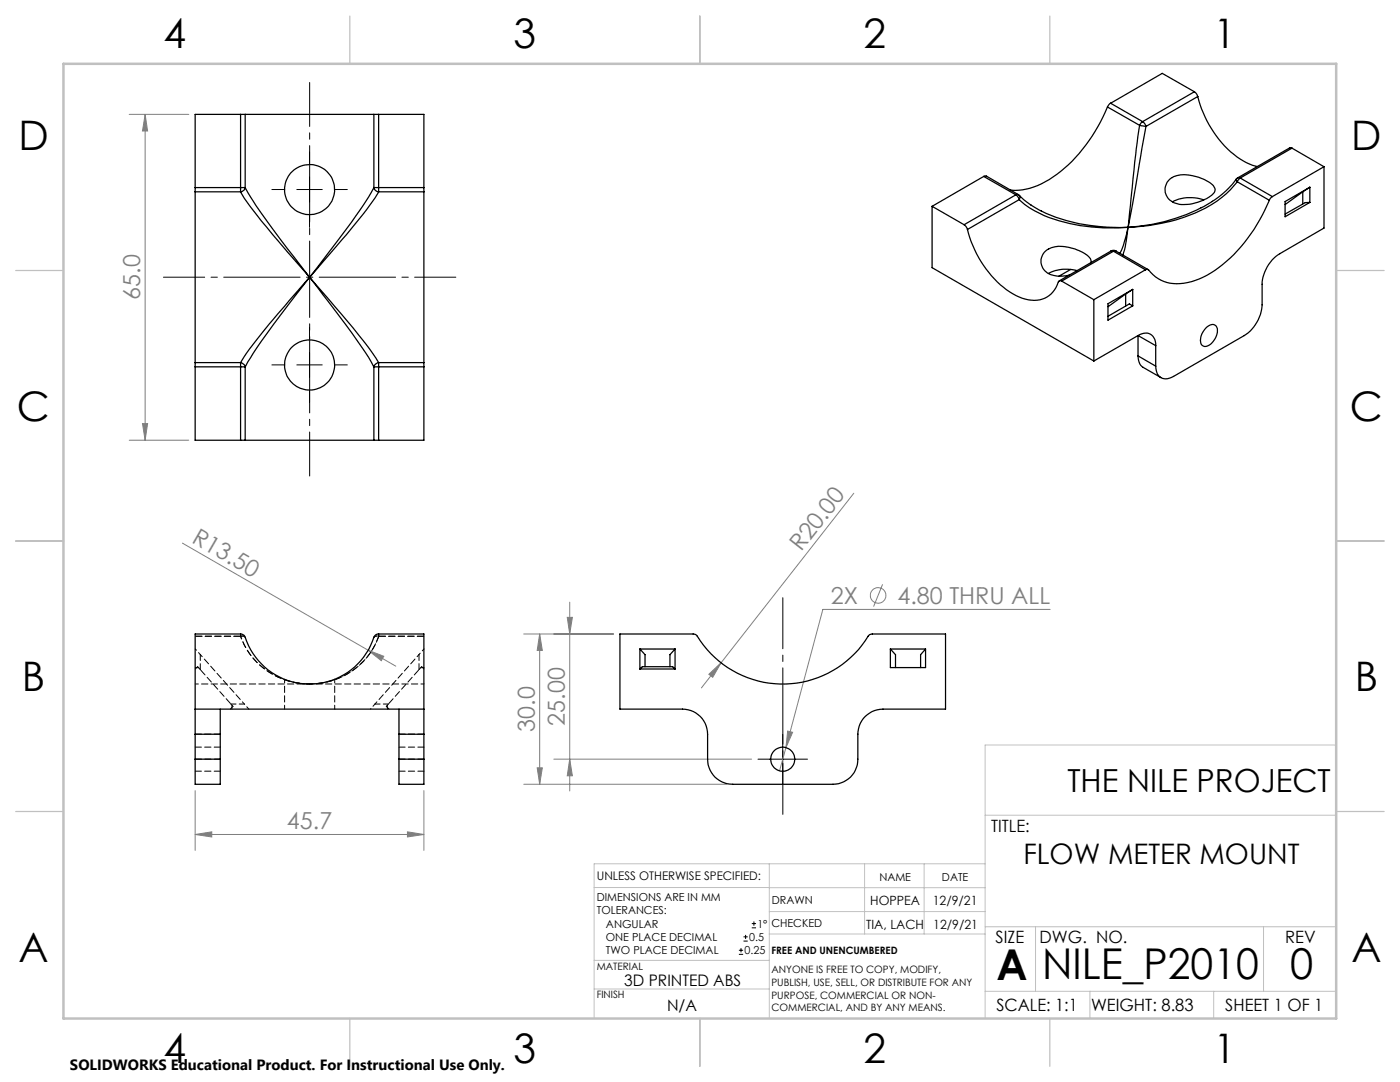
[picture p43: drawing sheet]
<svg xmlns="http://www.w3.org/2000/svg" width="279mm" height="216mm" viewBox="0 0 279 216" stroke-linecap="round" stroke-linejoin="round" font-family="sans-serif">
<defs><g id="words">
<g font-size="8.5">
<text x="198.9" y="195.5">A</text>
<text x="208" y="195.4">NILE_P2010</text>
<text x="257.4" y="195.4">0</text>
</g>
<g font-size="8.1">
<text x="32.7" y="9.7">4</text>
<text x="102.5" y="9.7">3</text>
<text x="172.4" y="9.7">2</text>
<text x="242.2" y="9.7">1</text>
<text x="3.7" y="30">D</text>
<text x="269.7" y="30">D</text>
<text x="3.4" y="83.9">C</text>
<text x="269.4" y="83.9">C</text>
<text x="4.4" y="137.9">B</text>
<text x="270.4" y="137.9">B</text>
<text x="3.7" y="191.9">A</text>
<text x="269.7" y="191.9">A</text>
<text x="32.7" y="212.2">4</text>
<text x="102.5" y="212.2">3</text>
<text x="172.4" y="212.2">2</text>
<text x="242.2" y="212.2">1</text>
</g>
<text font-size="6.3" x="213" y="158">THE NILE PROJECT</text>
<text font-size="5.6" x="204.2" y="172.3">FLOW METER MOUNT</text>
<g font-size="4.7" fill="#808080">
<text x="28" y="59.8" transform="rotate(-90 28 59.8)">65.0</text>
<text x="38.1" y="108.1" transform="rotate(30 38.1 108.1)">R13.50</text>
<text x="159.9" y="110.2" transform="rotate(-52 159.9 110.2)">R20.00</text>
<text x="165.8" y="120.5">2X</text>
<text x="179.1" y="120.5">4.80 THRU ALL</text>
<text x="106.7" y="146" transform="rotate(-90 106.7 146)">30.0</text>
<text x="112.7" y="144.8" transform="rotate(-90 112.7 144.8)">25.00</text>
<text x="57.3" y="165.5">45.7</text>
</g>
<g font-size="3.4">
<text x="197.8" y="166">TITLE:</text>
<text x="198.7" y="188.1">SIZE</text>
<text x="207.5" y="188.1">DWG. NO.</text>
<text x="256.5" y="188.2">REV</text>
<text x="198.8" y="201.7">SCALE: 1:1</text>
<text x="217.7" y="201.8">WEIGHT: 8.83</text>
<text x="244.5" y="201.7">SHEET 1 OF 1</text>
</g>
<g font-size="3.2">
<text x="124.6" y="196.7">3D PRINTED ABS</text>
<text x="133.1" y="201.8">N/A</text>
</g>
<text font-size="3" x="14" y="213.5">SOLIDWORKS Educational Product. For Instructional Use Only.</text>
<g font-size="2.5">
<text x="172.9" y="185.4">TIA, LACH</text>
<text x="173.7" y="180.6">HOPPEA</text>
<text x="186.2" y="180.6">12/9/21</text>
<text x="186.3" y="185.3">12/9/21</text>
</g>
<text font-size="2.4" x="119.1" y="175.6">UNLESS OTHERWISE SPECIFIED:</text>
<g font-size="2.2">
<text x="119.1" y="179.8">DIMENSIONS ARE IN MM</text>
<text x="175.5" y="175.9">NAME</text>
<text x="188" y="175.9">DATE</text>
<text x="119.1" y="182.5">TOLERANCES:</text>
<text x="120.9" y="185.1">ANGULAR</text>
<text x="151.2" y="185.1">1°</text>
<text x="154" y="185">CHECKED</text>
<text x="154" y="180.3">DRAWN</text>
<text x="120.9" y="187.8">ONE PLACE DECIMAL</text>
<text x="120.9" y="190.4">TWO PLACE DECIMAL</text>
<text x="148.6" y="190.4">0.25</text>
<text x="149.5" y="187.8">0.5</text>
</g>
<g font-size="2">
<text x="154" y="190.4">FREE AND UNENCUMBERED</text>
<text x="119.1" y="193.5">MATERIAL</text>
<text x="154" y="194.2">ANYONE IS FREE TO COPY, MODIFY,</text>
<text x="154" y="196.7">PUBLISH, USE, SELL, OR DISTRIBUTE FOR ANY</text>
<text x="119.1" y="199.2">FINISH</text>
<text x="154" y="199.2">PURPOSE, COMMERCIAL OR NON-</text>
<text x="154" y="201.8">COMMERCIAL, AND BY ANY MEANS.</text>
</g>
</g></defs>
<g fill="none" stroke="#808080" stroke-width=".2">
<path d="M25.8 22.8h11.9M29 22.8l.5 3.3h-1.1zM29 22.8v65M25.8 87.8h11.9M28.4 84.5h1.1l-.5 3.3zM170.4 98.4l-30.4 38.9M36.4 108.4l42.6 24.5M176.1 116.6l-1.8 4.4M73.5 129.8l3.1 1.2-.5 .8zM104.5 126.5h17.9M107.7 126.5l.5 3.3h-1zM107.7 126.5v30"/>
<path d="M113.2 123.2h1l-.5 3.3zM113.7 120.2v37.6M141.5 134.5l2.4-2.2-1.7 2.8zM209.6 121.6h-45.4l-7.4 27.6M38.9 157.8v11.9M84.6 157.8v11.9M104.5 156.5h40.5M107.2 153.2h1l-.5 3.3zM110.5 151.5h39.5M113.7 151.5l.5 3.3h-1zM156.8 149.2l-1.2 4.6M157.2 145.9l1 .2-1.4 3.1z"/>
<path d="M38.9 166.5l3.4-.5v1zM38.9 166.5h45.7M81.3 166l3.3 .5-3.3 .5z"/>
<circle cx="175.3" cy="118.8" r="1.55"/>
</g>
<g fill="none" stroke="#000" stroke-width=".2">
<path d="M54.3 37.8h2.4M59.2 37.8h5.1M61.8 30.3v2.4M61.8 35.3v5.1M66.9 37.8h2.4M61.8 42.9v2.5M54.3 72.8h2.4M59.2 72.8h5.1M61.8 65.3v2.4M61.8 70.3v5.1M61.8 77.9v2.5M66.9 72.8h2.4"/>
<path d="M151.3 151.5h9.8M156.2 146.5v9.9M147.5 190.4h.8M147.5 189.6h.8M147.9 189.2v.8M148.4 187.8h.8M148.4 186.9h.8M148.8 186.5v.9M150 185.1h.9M150 184.3h.9M150.5 183.9v.8"/>
</g>
<path d="M156.2 119.3v43.2" fill="none" stroke="#000" stroke-width=".2" stroke-dasharray="15.2 1.3 1.3 1.3" stroke-dashoffset="5.1"/>
<path d="M61.8 95v-78.5" fill="none" stroke="#000" stroke-width=".2" stroke-dasharray="15.2 1.3 1.3 1.3" stroke-dashoffset="6.5"/>
<path d="M91 55.3h-58.4" fill="none" stroke="#000" stroke-width=".2" stroke-dasharray="15.2 1.3 1.3 1.3" stroke-dashoffset="7"/>
<g fill="none" stroke="#c0c0c0" stroke-width=".2">
<path d="M266.7 148.7h-70.1v54.5M118.6 177.1h34.9M153.5 172.4v30.8M153.5 177.1h43.1M172.5 172.4v14M184.4 172.4v14M196.6 172.4h-78v30.8M196.6 162.7h70.1M118.6 197.3h34.9M118.6 191.6h34.9M153.5 186.4h43.1M153.5 181.9h43.1"/>
<path d="M196.6 197.8h70.1M196.6 184.9h70.1M206.7 184.9v12.9M217.5 197.8v5.4M242.2 197.8v5.4M252.2 184.9v12.9"/>
</g>
<path d="M69.8 3.2v9.5M139.7 3.2v9.5M209.5 3.2v9.5M3.1 54h9.6M266.7 54h9.5M3.1 107.9h9.6M266.7 107.9h9.5M3.1 161.9h9.6M266.7 161.9h9.5M69.8 203.2v9.6M139.7 203.2v9.6M209.5 203.2v9.6" fill="none" stroke="#c0c0c0" stroke-width=".25"/>
<path d="M12.7 12.7h254v190.5h-254z" fill="none" stroke="#c0c0c0" stroke-width=".5"/>
<g fill="#808080">
<path d="M73.5 129.8l3.1 1.2-.5 .8z"/>
<path d="M141.5 134.5l2.4-2.2-1.7 2.8z"/>
<path d="M38.9 166.5l3.4-.5v1zM81.3 166l3.3 .5-3.3 .5zM157.2 145.9l-.4 3.3 1.4-3.1z"/>
<path d="M29 22.8l.5 3.3h-1.1zM28.4 84.5h1.1l-.5 3.3zM107.7 126.5l.5 3.3h-1zM107.2 153.2h1l-.5 3.3zM113.2 123.2h1l-.5 3.3zM113.7 151.5l.5 3.3h-1z"/>
</g>
<g fill="none" stroke="#000" stroke-width=".25">
<path d="M238.4 18.3l.6 1M238.4 18.3l-10.4 6M238.4 18.3l-6.4-3.7-10.3 6M239 19.3a20.8 20.8 0 0 0 9.7 13.2l2.2 .7M239 19.3l-10.3 5.9M38.9 38.3v34.1M38.9 37.4v.9M38.9 38.3h9.1M38.9 37.4h9.1M48 38.3a96.8 96.8 0 0 0 10.2 12.9l3.6 4.1M48 22.8h.9M48 37.4h.9"/>
<path d="M48 37.4v.9M48 22.8h-9.1v14.6M48 22.8v14.6M48.9 37.4a1.08 1.08 0 0 1-.9 .9M48.9 37.4a74.6 74.6 0 0 0 7 10.3l5.9 7.6M48.9 22.8h25.7M48.9 22.8v14.6M74.6 37.4a1.07 1.07 0 0 0 1 .9M74.6 37.4l-.1 .2a136.9 136.9 0 0 1-11.2 15.8l-1.5 1.9M74.6 37.4h1M74.6 22.8h1M74.6 22.8v14.6"/>
<path d="M75.6 38.3a85.8 85.8 0 0 1-9.5 12.1l-4.3 4.9M75.6 37.4v.9M75.6 22.8h9v14.6M75.6 38.3h9M75.6 37.4h9M75.6 22.8v14.6M84.6 38.3v34.1M84.6 37.4v.9M196.3 35.2l.5-.1 6.4 3.7M196.3 35.2l-10.3 6M196.3 35.2l6.4 3.7M202.7 38.9l.7 .9"/>
<path d="M202.7 38.9l-10.3 5.9M203.2 38.8l.2 .2M203.2 38.8l-.5 .1M203.4 39.8a19.8 19.8 0 0 0 10 4.8 40.1 40.1 0 0 0 11.7 .8M203.4 39.8l-10.3 6M203.4 39l2.3 1.9M203.4 39l.2 .4-.2 .4M221 21.3a29.7 29.7 0 0 1-13.2 15.4 11.6 11.6 0 0 1-6.2 1.2M221 21.3l6.4 3.7M221.7 20.6l-.7 .7M221.7 20.6l6.3 3.7M227.4 25l-1 7.4-1.3 13"/>
<path d="M227.4 25l1.3 .2M228 24.3l.5 .4 .2 .5M228 24.3l-.6 .7M228.7 25.2l-3.6 20.2M233.4 35.8a5.6 5.6 0 0 1 5.5-.5 5.1 5.1 0 0 1 3.6 2.4v.2a3.5 3.5 0 0 1-2.4 2.1 7.9 7.9 0 0 1-5.8 .5 2.77 2.77 0 0 1-.9-4.7zM240.2 39.9a8 8 0 0 0-6.2 .4M246.7 35.8a16.7 16.7 0 0 1-4.8 4.4M246.7 35.8l.2 .5M246.9 36.3a20.9 20.9 0 0 1-10.5 7 40.5 40.5 0 0 1-11.3 2.1M246.9 36.3l6.4 3.7M247 35.5l-.3 .3M247 35.5h.5"/>
<path d="M247.5 35.5l-.6 .8M247.5 35.5l6.4 3.7M253.3 40a31 31 0 0 1-12.4 14.9 10.6 10.6 0 0 1-8.6 1.3 9.6 9.6 0 0 1-3.3-2.4h-.4M253.9 39.2l-.6 .8M257.8 29.6l-.4-.1-10.4 6M257.8 29.6l6.4 3.7M257.8 29.6l-10.3 5.9M260 38.3l-3.5 2.5M260 38.3v2.4M261.4 37.4l-4.9 2.8v3.1l4.9-2.9M261.4 37.4v3M261.4 37.4l-1.4 .9"/>
<path d="M264.2 33.3v12.2l-8.8 5.1a7.6 7.6 0 0 0-3.5 6.1v4.1a7.9 7.9 0 0 1-3.6 6.2l-14.1 8.1a2.11 2.11 0 0 1-3.3-.8l-.3-1.2M264.2 33.3l-10.3 5.9M61.8 55.3l-7.2 8.4a67.6 67.6 0 0 0-6.6 8.7M61.8 55.3l6.3 7.3a70.9 70.9 0 0 1 7.5 9.8M61.8 55.3l-4.5 5.8a94.2 94.2 0 0 0-8.4 12.1M61.8 55.3l3.5 4.6a112.7 112.7 0 0 1 9.3 13.3M186 41.2v12.2l32.3 18.6M186 41.2l6.4 3.6M192.4 44.8l.4 .5 .3 .5M193.1 45.8a20.8 20.8 0 0 0 9.7 13.2 6 6 0 0 0 7-.3l.9-1.3 .5-1.1a.44 .44 0 0 1 .7-.2M205.7 40.9a32.8 32.8 0 0 0 17.7 4.5h1.7M211.9 56.1l6.4 3.7"/>
<path d="M213.7 53.8l-2.4 1.3M214.9 54a7.6 7.6 0 0 0-5.7 .6M217.7 52.4a2.35 2.35 0 0 0-1.7-2.1 8.8 8.8 0 0 0-6.2-.9 2.86 2.86 0 0 0-2 3.2 2.86 2.86 0 0 0 2.9 2.4l1.2 .1 1.5-.2M218.3 59.8v12.2M221.7 50.1l.4-.1 .6 .1M221.7 50.1h.5M221.7 50.1l-10.3 6M222.2 50.1l-10.3 6M222.2 50.1l6.4 3.7M222.7 50.1h-.5M222.7 50.1l6.4 3.7M224.6 58.7l-3.5 2.5"/>
<path d="M224.6 58.7v2.4M225.1 45.4a21.4 21.4 0 0 1-1.6 5.2M225.1 45.4a19.3 19.3 0 0 1-1 5.5M226.1 57.7l-5 2.9v3.3l5-2.9M226.1 57.7v3.3M226.1 57.7l-1.5 1M228.6 53.8l-10.3 6M242 40.2a35.3 35.3 0 0 1-16.9 5.2M261.4 40.4h-.9l-4 2.3M38.9 72.4v.8M38.9 73.2v14.6h9.1M38.9 72.4h9.1"/>
<path d="M38.9 73.2h9.1M48 72.4a1.21 1.21 0 0 1 .9 .8M48 73.2h.9M48 72.4v.8M48 73.2v14.6M48.9 73.2v14.6M74.6 73.2h1M74.6 73.2v14.6M75.6 72.4a1.19 1.19 0 0 0-1 .8M75.6 72.4v.8M75.6 72.4h9M75.6 73.2v14.6"/>
<path d="M75.6 73.2h9M84.6 72.4v.8M84.6 73.2v14.6h-9M226.1 61l-.7-.4-4.3 2.5M227.1 67a2.14 2.14 0 0 1 2.5-.3 2.14 2.14 0 0 1 1 2.3M227.1 71l.2 1.2 .6 .9 3.8 2.3M227.1 67l-8.8 5M227.1 67l3.5 2M227.1 71l3.5 2.1M227.1 67v4M230.6 69v4.1M240.7 65.4a1.29 1.29 0 0 1 2.1-.2 3.2 3.2 0 0 1-2.3 3.9 1.12 1.12 0 0 1-.9-1.5l.3-1z"/>
<path d="M48 87.8h.9M48.9 87.8h25.7M74.6 87.8h1M123.7 126.5h14.8l.4 .2a20.1 20.1 0 0 0 34.6 0l.5-.2h14.7v15h-12.5a5 5 0 0 0-5 5v5a4.9 4.9 0 0 1-5 5h-20a4.9 4.9 0 0 1-5-5v-5a5 5 0 0 0-5-5h-12.5zM127.7 129.5h7M127.7 133.5h7M127.7 129.5v4M127.7 129.5l1 1.1v2.4M127.7 133.5l.5-.5h6l.5 .5M134.7 129.5v4M134.7 129.5l-1 1.1v2.4M177.7 129.5v3.7h7v-3.7"/>
<path d="M177.7 129.5h7M177.7 129.5l1 1.1v2.6M184.7 129.5l-1 1.1v2.6M38.9 141.5v-15h9.1a.94 .94 0 0 1 .9 .7 13.5 13.5 0 0 0 13 9.3 13.5 13.5 0 0 0 12.9-9.6l.6-.4h9.2v15M38.9 141.5v5M38.9 151.5v5h5.1v-5M38.9 146.5v5M38.9 141.5h45.7M38.9 146.5h5.1M38.9 151.5h5.1M44 141.5v5M44 146.5v5"/>
<path d="M79.6 141.5v5M79.6 151.5v5h5v-5M79.6 146.5h5M79.6 151.5h5M79.6 146.5v5M84.6 141.5v5M84.6 146.5v5"/>
<circle cx="61.8" cy="37.8" r="5"/>
<circle cx="61.8" cy="72.8" r="5"/>
<circle cx="156.2" cy="151.5" r="2.39"/>
</g>
<path d="M39 133.5l.4-.5M39.6 133.2h-.6M61.1 136.5h.7M61.8 136.5h-.7M75.6 127a14.4 14.4 0 0 1-13.8 9.5M84.6 133.5l-.4-.5M84.6 133.2h-.6" fill="none" stroke="#000" stroke-width=".2" stroke-dasharray="1.3 .6" stroke-dashoffset=".3"/>
<path d="M40 130.6l-1-1.1M84.6 129.5l-1 1.1" fill="none" stroke="#000" stroke-width=".2" stroke-dasharray="1.3 .6" stroke-dashoffset=".8"/>
<path d="M39 136.5h22.8M48 127a14.4 14.4 0 0 0 12.9 9.4M61 136.5a14.4 14.4 0 0 1-13-9.5M61.8 136.5h22.8M83.6 130.6l-8.8 9.9M48.8 140.5l-8.8-9.9M49.6 141.5l-.8-1M74.8 140.5l-.9 1" fill="none" stroke="#000" stroke-width=".2" stroke-dasharray="1.3 .6" stroke-dashoffset=".7"/>
<path d="M83.6 133.6l.6-.6M46 141.5l.5-.5M46.3 140.7v.8M77.3 141.5v-.8M77.6 141.5l-.5-.5" fill="none" stroke="#000" stroke-width=".2" stroke-dasharray="1.3 .6" stroke-dashoffset=".4"/>
<g fill="none" stroke="#000" stroke-width=".2" stroke-dasharray="1.3 .6">
<path d="M39.4 133l.2 .2M39.6 133.2l.4 .4M48 127v-.5M48 126.5v.5M61.8 136.5l.5-.1M63.1 136.4a14.3 14.3 0 0 0 12.5-9.4M75.6 126.5v.5M39 146.5h5M39 153.9h5M44 151.5h-5M44 149.1h-5M46.1 140.5l.4 .5"/>
<path d="M77.1 141l.2-.3M77.3 140.7l.2-.2M79.6 146.5h5M79.6 153.9h5M84.6 151.5h-5M84.6 149.1h-5"/>
</g>
<path d="M40 133.6l6.1 6.9M77.5 140.5l6.1-6.9" fill="none" stroke="#000" stroke-width=".2" stroke-dasharray="1.3 .6" stroke-dashoffset="-.2"/>
<path d="M48.8 140.5h-2.7M77.5 140.5h-2.7" fill="none" stroke="#000" stroke-width=".2" stroke-dasharray="1.3 .6" stroke-dashoffset=".2"/>
<path d="M40 133.6v-3M83.6 130.6v3" fill="none" stroke="#000" stroke-width=".2" stroke-dasharray="1.3 .6" stroke-dashoffset=".1"/>
<path d="M48 127a.79 .79 0 0 1 1 .2M56.8 135.5v6M74.6 127.2a.79 .79 0 0 1 1-.2M66.8 141.5v-6" fill="none" stroke="#000" stroke-width=".2" stroke-dasharray="1.3 .6" stroke-dashoffset=".5"/>
<path d="M39 127h9M48 127h-9M75.6 127h9M84.6 127h-9" fill="none" stroke="#000" stroke-width=".2" stroke-dasharray="1.3 .6" stroke-dashoffset="-.1"/>
<use href="#words"/>
</svg>
